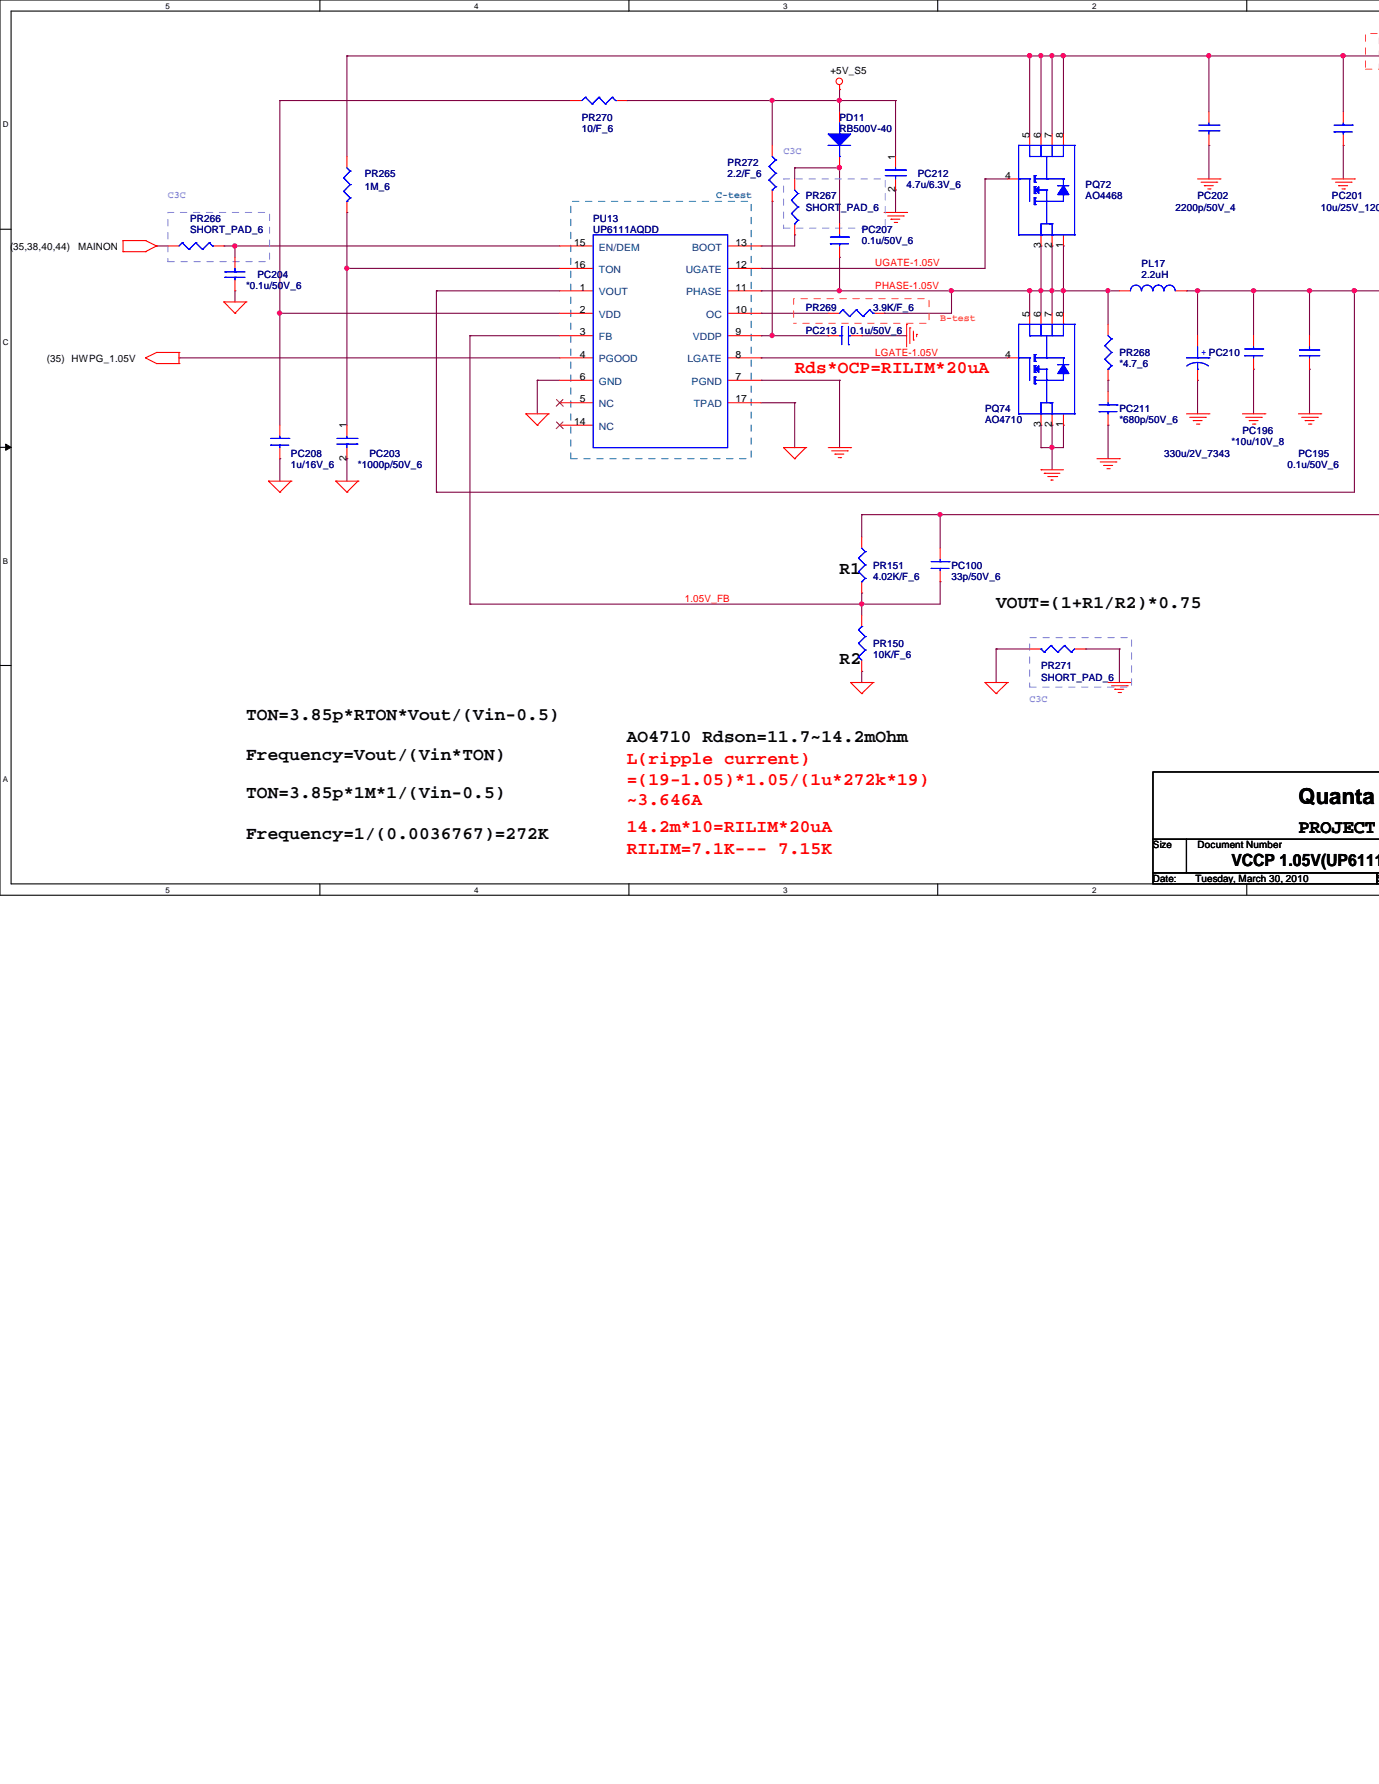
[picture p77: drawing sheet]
<svg xmlns="http://www.w3.org/2000/svg" width="216mm" height="279mm" viewBox="0 0 216 279" stroke-linecap="round" stroke-linejoin="round" font-family="sans-serif">
<defs><g id="words">
<text font-size="3.5" x="203.3" y="125.9">Quanta C</text>
<text font-size="3" x="203.3" y="130.4">PROJECT</text>
<g font-size="2.8" fill="#f00">
<text x="124.4" y="58.4">Rds*OCP=RILIM*20uA</text>
<text x="98.1" y="119.7">L(ripple current)</text>
<text x="98.1" y="122.9">=(19-1.05)*1.05/(1u*272k*19)</text>
<text x="98.1" y="126.1">~3.646A</text>
<text x="98.1" y="130.3">14.2m*10=RILIM*20uA</text>
<text x="98.1" y="133.8">RILIM=7.1K--- 7.15K</text>
</g>
<g font-size="2.8">
<text x="131.4" y="90">R1</text>
<text x="156" y="95.2">VOUT=(1+R1/R2)*0.75</text>
<text x="131.4" y="104">R2</text>
<text x="38.5" y="112.7">TON=3.85p*RTON*Vout/(Vin-0.5)</text>
<text x="38.5" y="119.1">Frequency=Vout/(Vin*TON)</text>
<text x="98.1" y="116.2">AO4710 Rdson=11.7~14.2mOhm</text>
<text x="38.5" y="125">TON=3.85p*1M*1/(Vin-0.5)</text>
<text x="38.5" y="131.4">Frequency=1/(0.0036767)=272K</text>
</g>
<text font-size="2.6" x="192.8" y="135.6">VCCP 1.05V(UP6111A</text>
<g font-size="1.6">
<text x="130" y="11.6">+5V_S5</text>
<text x="161.2" y="21.5" transform="rotate(-90 161.2 21.5)">5</text>
<text x="162.9" y="21.5" transform="rotate(-90 162.9 21.5)">6</text>
<text x="164.7" y="21.5" transform="rotate(-90 164.7 21.5)">7</text>
<text x="166.5" y="21.5" transform="rotate(-90 166.5 21.5)">8</text>
<text x="140.2" y="25.1" transform="rotate(-90 140.2 25.1)">1</text>
<text x="157.4" y="28">4</text>
<text x="140.2" y="30.1" transform="rotate(-90 140.2 30.1)">2</text>
<text x="1.6" y="39.1">(35,38,40,44)</text>
<text x="12.2" y="39.1">MAINON</text>
<text x="89.9" y="38.5">15</text>
<text x="89.9" y="42">16</text>
<text x="115.1" y="42">12</text>
<text x="115.1" y="38.5">13</text>
<text x="162.9" y="38.9" transform="rotate(-90 162.9 38.9)">3</text>
<text x="164.7" y="38.9" transform="rotate(-90 164.7 38.9)">2</text>
<text x="166.5" y="38.9" transform="rotate(-90 166.5 38.9)">1</text>
<text x="90.8" y="45.5">1</text>
<text x="115.1" y="45.5">11</text>
<text x="90.8" y="49">2</text>
<text x="90.8" y="52.5">3</text>
<text x="115.1" y="52.5">9</text>
<text x="115.1" y="49">10</text>
<text x="161.2" y="49.6" transform="rotate(-90 161.2 49.6)">5</text>
<text x="162.9" y="49.6" transform="rotate(-90 162.9 49.6)">6</text>
<text x="164.7" y="49.6" transform="rotate(-90 164.7 49.6)">7</text>
<text x="166.5" y="49.6" transform="rotate(-90 166.5 49.6)">8</text>
<text x="7.3" y="56.6">(35)</text>
<text x="11.2" y="56.6">HWPG_1.05V</text>
<text x="90.8" y="56">4</text>
<text x="90.8" y="59.5">6</text>
<text x="115.1" y="59.5">7</text>
<text x="115.1" y="56">8</text>
<text x="157.4" y="56">4</text>
<text x="90.8" y="63">5</text>
<text x="115.1" y="63">17</text>
<text x="54.3" y="67.1" transform="rotate(-90 54.3 67.1)">1</text>
<text x="89.9" y="66.5">14</text>
<text x="162.9" y="66.9" transform="rotate(-90 162.9 66.9)">3</text>
<text x="164.7" y="66.9" transform="rotate(-90 164.7 66.9)">2</text>
<text x="166.5" y="66.9" transform="rotate(-90 166.5 66.9)">1</text>
<text x="54.3" y="72.2" transform="rotate(-90 54.3 72.2)">2</text>
<text x="180.5" y="132.9">Size</text>
<text x="187.5" y="132.9">Document Number</text>
<text x="180.5" y="138.1">Date:</text>
<text x="187.2" y="138.1">Tuesday, March 30, 2010</text>
<text x="215.6" y="138.1">Sh</text>
</g>
<g font-size="1.6" fill="#000080">
<text x="91.1" y="19">PR270</text>
<text x="91.1" y="20.7">10/F_6</text>
<text x="131.4" y="19">PD11</text>
<text x="131.4" y="20.7">RB500V-40</text>
<text x="57.1" y="27.7">PR265</text>
<text x="57.1" y="29.8">1M_6</text>
<text x="113.9" y="26">PR272</text>
<text x="113.9" y="27.7">2.2/F_6</text>
<text x="141.9" y="29.5">4.7u/6.3V_6</text>
<text x="143.7" y="27.7">PC212</text>
<text x="170" y="29.5">PQ72</text>
<text x="29.8" y="34.7">PR266</text>
<text x="92.9" y="34.7">PU13</text>
<text x="126.2" y="31.2">PR267</text>
<text x="126.2" y="33">SHORT_PAD_6</text>
<text x="170" y="31.2">AO4468</text>
<text x="184" y="33">2200p/50V_4</text>
<text x="187.5" y="31.2">PC202</text>
<text x="206.8" y="33">10u/25V_1206</text>
<text x="208.5" y="31.2">PC201</text>
<text x="29.8" y="36.5">SHORT_PAD_6</text>
<text x="92.9" y="36.5">UP6111AQDD</text>
<text x="134.9" y="36.5">PC207</text>
<text x="134.9" y="38.2">0.1u/50V_6</text>
<text x="178.7" y="41.7">PL17</text>
<text x="38.5" y="45.3">*0.1u/50V_6</text>
<text x="40.3" y="43.5">PC204</text>
<text x="178.7" y="43.5">2.2uH</text>
<text x="126.2" y="52.2">PC213</text>
<text x="126.2" y="48.7">PR269</text>
<text x="133.2" y="52.2">0.1u/50V_6</text>
<text x="136.7" y="48.7">3.9K/F_6</text>
<text x="175.3" y="55.8">PR268</text>
<text x="175.3" y="57.5">*4.7_6</text>
<text x="154.2" y="64.5">PQ74</text>
<text x="175.3" y="64.5">PC211</text>
<text x="45.6" y="71.5">PC208</text>
<text x="57.8" y="71.5">PC203</text>
<text x="154.2" y="66.3">AO4710</text>
<text x="175.3" y="66.3">*680p/50V_6</text>
<text x="182.2" y="71.5">330u/2V_7343</text>
<text x="192.8" y="69.8">*10u/10V_8</text>
<text x="194.5" y="68">PC196</text>
<text x="203.3" y="71.5">PC195</text>
<text x="45.6" y="73.3">1u/16V_6</text>
<text x="56" y="73.3">*1000p/50V_6</text>
<text x="201.5" y="73.3">0.1u/50V_6</text>
<text x="136.7" y="89.1">PR151</text>
<text x="149" y="89.1">PC100</text>
<text x="136.7" y="90.8">4.02K/F_6</text>
<text x="149" y="90.8">33p/50V_6</text>
<text x="136.7" y="101.3">PR150</text>
<text x="136.7" y="103.1">10K/F_6</text>
<text x="163" y="104.8">PR271</text>
<text x="163" y="106.6">SHORT_PAD_6</text>
</g>
<g font-size="1.6" fill="#8080ff">
<text x="122.7" y="24">C3C</text>
<text x="26.3" y="31">C3C</text>
<text x="161.2" y="109.9">C3C</text>
</g>
<text font-size="1.6" fill="#008080" x="112.1" y="31">C-test</text>
<g font-size="1.6" fill="#004080">
<text x="93.8" y="39.2">EN/DEM</text>
<text x="108.4" y="39.2">BOOT</text>
<text x="93.8" y="42.8">TON</text>
<text x="93.8" y="46.3">VOUT</text>
<text x="107.4" y="42.8">UGATE</text>
<text x="107.4" y="46.3">PHASE</text>
<text x="93.8" y="49.8">VDD</text>
<text x="93.8" y="53.3">FB</text>
<text x="108.5" y="53.3">VDDP</text>
<text x="110.6" y="49.8">OC</text>
<text x="93.8" y="56.8">PGOOD</text>
<text x="107.7" y="56.8">LGATE</text>
<text x="93.8" y="60.3">GND</text>
<text x="93.8" y="63.8">NC</text>
<text x="108.3" y="60.3">PGND</text>
<text x="108.6" y="63.8">TPAD</text>
<text x="93.8" y="67.3">NC</text>
</g>
<g font-size="1.6" fill="#f00">
<text x="137" y="41.7">UGATE-1.05V</text>
<text x="137" y="45.2">PHASE-1.05V</text>
<text x="137" y="55.7">LGATE-1.05V</text>
<text x="107.2" y="94.3">1.05V_FB</text>
</g>
<text font-size="1.6" fill="#ff8000" x="147.2" y="50.3">B-test</text>
<text font-size="1.6" fill="#00f" x="188" y="55.5">+ PC210</text>
<g font-size="1.3">
<text x="25.9" y="1.4">5</text>
<text x="74.3" y="1.4">4</text>
<text x="122.6" y="1.4">3</text>
<text x="171" y="1.4">2</text>
<text x=".5" y="19.9">D</text>
<text x=".5" y="54.1">C</text>
<text x=".5" y="88.3">B</text>
<text x=".5" y="122.4">A</text>
<text x="25.9" y="139.8">5</text>
<text x="74.3" y="139.8">4</text>
<text x="122.6" y="139.8">3</text>
<text x="171" y="139.8">2</text>
</g>
</g></defs>
<path d="M215.9 0h-215.9v140.2h215.9M215.9 1.7h-214.2v136.7h214.2" fill="none" stroke="#000" stroke-width=".17"/>
<g fill="#fff">
<path d="M25.9 .2h.7v1.4h-.7z"/>
<path d="M25.9 138.6h.7v1.4h-.7z"/>
</g>
<path d="M50.1 0v1.7M50.1 138.4v1.8" fill="none" stroke="#000" stroke-width=".17"/>
<g fill="#fff">
<path d="M74.3 .2h.6v1.4h-.6z"/>
<path d="M74.3 138.6h.6v1.4h-.6z"/>
</g>
<path d="M98.5 0v1.7M98.5 138.4v1.8" fill="none" stroke="#000" stroke-width=".17"/>
<g fill="#fff">
<path d="M122.6 .2h.7v1.4h-.7z"/>
<path d="M122.6 138.6h.7v1.4h-.7z"/>
</g>
<path d="M146.8 0v1.7M146.8 138.4v1.8" fill="none" stroke="#000" stroke-width=".17"/>
<g fill="#fff">
<path d="M171 .2h.7v1.4h-.7z"/>
<path d="M171 138.6h.7v1.4h-.7z"/>
</g>
<path d="M195.2 0v1.7M195.2 138.4v1.8" fill="none" stroke="#000" stroke-width=".17"/>
<g fill="#fff">
<path d="M.5 18.8h.9v1.4h-.9z"/>
<path d="M.5 53h.9v1.4h-.9z"/>
</g>
<path d="M0 35.9h1.7" fill="none" stroke="#000" stroke-width=".17"/>
<path d="M.5 87.1h.8v1.4h-.8z" fill="#fff"/>
<path d="M0 70.1h1.7" fill="none" stroke="#000" stroke-width=".17"/>
<path d="M.9 69.6l.8 .5-.8 .4z" fill="#000"/>
<path d="M.9 69.6l.8 .5-.8 .4z" fill="none" stroke="#000" stroke-width=".16"/>
<path d="M.5 121.3h.8v1.4h-.8z" fill="#fff"/>
<path d="M0 104.2h1.7" fill="none" stroke="#000" stroke-width=".17"/>
<path d="M154.2 28h.1M154.2 28h3.5M163 38.5h.1M163 38.5v7.1M164.7 38.5h.1M164.7 38.5v7.1h-1.7M163 45.6h.1" fill="none" stroke="#800040" stroke-width=".17"/>
<circle cx="163" cy="45.5" r=".32" fill="#f0f"/>
<circle cx="163" cy="45.5" r=".32" fill="none" stroke="#f0f" stroke-width=".17"/>
<path d="M166.5 38.5h.1M166.5 38.5v7.1h-1.8M164.7 45.6h.1" fill="none" stroke="#800040" stroke-width=".17"/>
<circle cx="164.7" cy="45.5" r=".32" fill="#f0f"/>
<circle cx="164.7" cy="45.5" r=".32" fill="none" stroke="#f0f" stroke-width=".17"/>
<path d="M161.2 45.6h.1M161.2 45.6h1.8" fill="none" stroke="#800040" stroke-width=".17"/>
<circle cx="161.2" cy="45.5" r=".33" fill="#f0f"/>
<circle cx="161.2" cy="45.5" r=".33" fill="none" stroke="#f0f" stroke-width=".17"/>
<path d="M163 8.8h.1M163 8.8h1.7M164.7 45.6h.1M164.7 45.6v3.5M173.5 45.6h.1M173.5 45.6h1.8" fill="none" stroke="#800040" stroke-width=".17"/>
<circle cx="173.5" cy="45.5" r=".32" fill="#f0f"/>
<circle cx="173.5" cy="45.5" r=".32" fill="none" stroke="#f0f" stroke-width=".17"/>
<g fill="none" stroke="#800040" stroke-width=".17">
<path d="M131.4 15.7h.1M131.4 15.7v1.8M164.7 8.8h.1M164.7 8.8v12.2M119.2 38.5h.1M124.4 26.3h.1M124.4 36.8h.1M124.4 26.3v1.7M124.4 36.8v1.7h-5.2M124.4 26.3h7M131.4 26.3h.1M131.4 26.3v8.8"/>
<path d="M119.2 56h.1M119.2 56h38.5"/>
</g>
<circle cx="131.4" cy="26.2" r=".34" fill="#f0f"/>
<circle cx="131.4" cy="26.2" r=".34" fill="none" stroke="#f0f" stroke-width=".17"/>
<path d="M120.9 15.7h.1M120.9 15.7h10.5" fill="none" stroke="#800040" stroke-width=".17"/>
<circle cx="120.9" cy="15.7" r=".32" fill="#f0f"/>
<circle cx="120.9" cy="15.7" r=".32" fill="none" stroke="#f0f" stroke-width=".17"/>
<path d="M189.3 8.8h.1M189.3 8.8h21" fill="none" stroke="#800040" stroke-width=".17"/>
<circle cx="189.2" cy="8.7" r=".33" fill="#f0f"/>
<circle cx="189.2" cy="8.7" r=".33" fill="none" stroke="#f0f" stroke-width=".17"/>
<g fill="none" stroke="#800040" stroke-width=".17">
<path d="M140.2 29.8h.1M140.2 29.8v3.5M43.8 49.1h.1M43.8 49.1h43.8M73.6 52.6h.1M73.6 52.6v42M84.1 59.6h.1M84.1 59.6h3.5M119.2 52.6h.1M119.2 49.1h.1M119.2 52.6h1.7M119.2 49.1h10.5"/>
<path d="M185.8 45.6h.1M185.8 45.6h1.7M43.8 71.8h.1M43.8 71.8v3.6"/>
</g>
<circle cx="43.8" cy="49" r=".33" fill="#f0f"/>
<circle cx="43.8" cy="49" r=".33" fill="none" stroke="#f0f" stroke-width=".17"/>
<path d="M131.4 15.7h.1M131.4 15.7h8.8M196.3 45.6h.1M196.3 45.6v7" fill="none" stroke="#800040" stroke-width=".17"/>
<circle cx="131.4" cy="15.7" r=".33" fill="#f0f"/>
<circle cx="131.4" cy="15.7" r=".33" fill="none" stroke="#f0f" stroke-width=".17"/>
<path d="M210.3 8.8h.1M210.3 8.8v8.7M120.9 31.5h.1M120.9 31.5v21.1M68.3 45.6h.1M68.3 45.6h19.3" fill="none" stroke="#800040" stroke-width=".17"/>
<circle cx="210.3" cy="8.7" r=".34" fill="#f0f"/>
<circle cx="210.3" cy="8.7" r=".34" fill="none" stroke="#f0f" stroke-width=".17"/>
<g fill="none" stroke="#800040" stroke-width=".17">
<path d="M43.8 15.7h.1M43.8 15.7h45.6M54.3 42h.1M54.3 42h33.3M68.3 45.6h.1M68.3 45.6v31.5M119.2 45.6h.1M119.2 42h.1M119.2 45.6h12.2M119.2 42h35M138.4 49.1h.1M138.4 49.1h10.6"/>
<path d="M205 45.6h.1M205 45.6h7M68.3 77.1h.1M68.3 77.1h143.7"/>
</g>
<circle cx="212" cy="45.5" r=".32" fill="#f0f"/>
<circle cx="212" cy="45.5" r=".32" fill="none" stroke="#f0f" stroke-width=".17"/>
<circle cx="205" cy="45.5" r=".33" fill="#f0f"/>
<circle cx="205" cy="45.5" r=".33" fill="none" stroke="#f0f" stroke-width=".17"/>
<g fill="none" stroke="#800040" stroke-width=".17">
<path d="M131.4 14h.1M131.4 14v1.7M140.2 15.7h.1M140.2 15.7v8.8M119.2 59.6h.1M119.2 59.6h12.2M131.4 40.3h.1M131.4 45.6h.1M131.4 40.3v5.3M131.4 45.6h17.6M187.5 45.6h.1M187.5 45.6v7"/>
<path d="M196.3 57.8h.1M196.3 57.8v7"/>
</g>
<circle cx="148.9" cy="45.5" r=".33" fill="#f0f"/>
<circle cx="148.9" cy="45.5" r=".33" fill="none" stroke="#f0f" stroke-width=".17"/>
<circle cx="131.4" cy="45.5" r=".33" fill="#f0f"/>
<circle cx="131.4" cy="45.5" r=".33" fill="none" stroke="#f0f" stroke-width=".17"/>
<path d="M54.3 8.8h.1M54.3 8.8v15.7M35.1 38.5h.1M35.1 38.5h1.7M54.3 42h.1M54.3 42v24.6M149 45.6h.1M149 45.6v3.5M54.3 71.8h.1M54.3 71.8v3.6" fill="none" stroke="#800040" stroke-width=".17"/>
<circle cx="54.3" cy="42" r=".32" fill="#f0f"/>
<circle cx="54.3" cy="42" r=".32" fill="none" stroke="#f0f" stroke-width=".17"/>
<g fill="none" stroke="#800040" stroke-width=".17">
<path d="M43.8 15.7h.1M43.8 15.7v50.9M24.5 38.5h.1M24.5 38.5h1.8M36.8 38.5h.1M36.8 38.5h50.8M36.8 38.5v1.8M210.3 22.8h.1M210.3 22.8v5.2M43.8 49.1h.1M73.6 52.6h.1M73.6 52.6h14"/>
<path d="M84.1 59.6h.1M84.1 59.6v5.2M187.5 59.6h.1M187.5 59.6v5.2M212 45.6h.1M212 45.6v31.5"/>
</g>
<circle cx="36.8" cy="38.5" r=".33" fill="#f0f"/>
<circle cx="36.8" cy="38.5" r=".33" fill="none" stroke="#f0f" stroke-width=".17"/>
<path d="M36.8 45.6h.1M36.8 45.6v1.7M166.5 45.6h.1M166.5 45.6h7M173.5 59.6h.1M173.5 45.6h.1M173.5 45.6v5.2M173.5 59.6v1.7M173.5 66.6h.1M173.5 66.6v5.2" fill="none" stroke="#800040" stroke-width=".17"/>
<circle cx="166.5" cy="45.5" r=".33" fill="#f0f"/>
<circle cx="166.5" cy="45.5" r=".33" fill="none" stroke="#f0f" stroke-width=".17"/>
<path d="M54.3 33.3h.1M54.3 33.3v8.7M28 56h.1M28 56h59.6M131.4 59.6h.1M131.4 59.6v10.5M187.5 45.6h.1M187.5 45.6h8.8" fill="none" stroke="#800040" stroke-width=".17"/>
<circle cx="196.3" cy="45.5" r=".33" fill="#f0f"/>
<circle cx="196.3" cy="45.5" r=".33" fill="none" stroke="#f0f" stroke-width=".17"/>
<circle cx="187.5" cy="45.5" r=".33" fill="#f0f"/>
<circle cx="187.5" cy="45.5" r=".33" fill="none" stroke="#f0f" stroke-width=".17"/>
<path d="M166.5 8.8h.1M166.5 8.8h22.8M189.3 8.8h.1M189.3 8.8v8.7M189.3 22.8h.1M189.3 22.8v5.2" fill="none" stroke="#800040" stroke-width=".17"/>
<circle cx="166.5" cy="8.7" r=".34" fill="#f0f"/>
<circle cx="166.5" cy="8.7" r=".34" fill="none" stroke="#f0f" stroke-width=".17"/>
<path d="M212 45.6h.1M212 45.6h3.9" fill="none" stroke="#800040" stroke-width=".17"/>
<circle cx="212" cy="45.5" r=".32" fill="#f0f"/>
<circle cx="212" cy="45.5" r=".32" fill="none" stroke="#f0f" stroke-width=".17"/>
<path d="M120.9 52.6h8.8M129.7 52.6h.1M134.9 52.6h.1M134.9 52.6h7" fill="none" stroke="#800040" stroke-width=".17"/>
<circle cx="120.9" cy="52.5" r=".33" fill="#f0f"/>
<circle cx="120.9" cy="52.5" r=".33" fill="none" stroke="#f0f" stroke-width=".17"/>
<g fill="none" stroke="#800040" stroke-width=".17">
<path d="M98.1 15.7h.1M98.1 15.7h22.8M120.9 15.7h.1M120.9 15.7v7.1M210.3 8.8h5.6M154.2 28h.1M154.2 28v14M196.3 45.6h.1M196.3 45.6h8.7M205 57.8h.1M205 45.6h.1M205 45.6v7"/>
<path d="M205 57.8v7M163 70.1h.1M163 66.6h.1M163 70.1h3.5M163 66.6v3.5M164.7 66.6h.1M164.7 70.1h.1M164.7 66.6v3.5"/>
</g>
<circle cx="164.7" cy="70.1" r=".33" fill="#f0f"/>
<circle cx="164.7" cy="70.1" r=".33" fill="none" stroke="#f0f" stroke-width=".17"/>
<path d="M54.3 8.8h.1M54.3 8.8h106.9M161.2 8.8h.1M161.2 8.8v12.2M163 8.8h.1M163 8.8v12.2M164.7 70.1h.1M164.7 70.1v3.5M166.5 66.6h.1M166.5 66.6v3.5" fill="none" stroke="#800040" stroke-width=".17"/>
<circle cx="162.9" cy="8.7" r=".33" fill="#f0f"/>
<circle cx="162.9" cy="8.7" r=".33" fill="none" stroke="#f0f" stroke-width=".17"/>
<path d="M161.2 8.8h.1M161.2 8.8h1.8" fill="none" stroke="#800040" stroke-width=".17"/>
<circle cx="161.2" cy="8.7" r=".34" fill="#f0f"/>
<circle cx="161.2" cy="8.7" r=".34" fill="none" stroke="#f0f" stroke-width=".17"/>
<path d="M164.7 8.8h.1M164.7 8.8h1.8M166.5 8.8h.1M166.5 8.8v12.2" fill="none" stroke="#800040" stroke-width=".17"/>
<circle cx="164.7" cy="8.7" r=".33" fill="#f0f"/>
<circle cx="164.7" cy="8.7" r=".33" fill="none" stroke="#f0f" stroke-width=".17"/>
<g fill="none" stroke="#800040" stroke-width=".17">
<path d="M149 45.6h.1M149 45.6h12.2M161.2 45.6h.1M161.2 45.6v3.5M163 45.6h.1M163 45.6v3.5M166.5 45.6h.1M166.5 45.6v3.5M73.6 94.6h.1M73.6 94.6h61.3M134.9 92.9h.1M134.9 94.6h.1"/>
<path d="M134.9 80.6h.1M134.9 80.6v3.5M134.9 92.9v3.5M147.2 80.6h.1M147.2 80.6h68.7M134.9 105.2h.1M134.9 105.2v1.7M156 101.6h.1M156 101.6v5.3M156 101.6h5.2M170 101.6h.1M170 101.6h5.3"/>
<path d="M175.3 101.6h.1M175.3 101.6v5.3"/>
</g>
<circle cx="147.2" cy="80.6" r=".32" fill="#f0f"/>
<circle cx="147.2" cy="80.6" r=".32" fill="none" stroke="#f0f" stroke-width=".17"/>
<path d="M134.9 94.6h.1M147.2 91.1h.1M147.2 91.1v3.5h-12.3" fill="none" stroke="#800040" stroke-width=".17"/>
<circle cx="134.9" cy="94.6" r=".33" fill="#f0f"/>
<circle cx="134.9" cy="94.6" r=".33" fill="none" stroke="#f0f" stroke-width=".17"/>
<path d="M119.2 63.1h5.2M124.4 63.1h.1M124.4 63.1v7M134.9 80.6h.1M134.9 80.6h12.3M147.2 80.6h.1M147.2 80.6v5.3" fill="none" stroke="#800040" stroke-width=".17"/>
<g fill="none" stroke="#f00" stroke-width=".17">
<path d="M131.4 14h.1M131.4 13.3v.7M19.3 39.4h.1M19.3 37.7h.1M19.3 37.7h3.5M19.3 39.4h3.5M19.3 37.7v1.7M22.8 37.7h.1M22.8 39.4h.1M22.8 37.7l1.7 .8M24.5 38.5h.1M24.5 38.5l-1.7 .9"/>
<path d="M26.3 38.5h1.7M33.3 38.5h1.8M138.4 33.3h3.5M139 33.8h2.4M139.5 34.3h.1M139.5 34.3h1.4M140 34.8h.4M140.4 34.8h.1M141.4 33.8h.1M141.9 33.3h.1M157.7 28h1.8M161.2 21v1.8"/>
<path d="M163 21v1.8M163 36.8v1.7M164.7 21v1.8M164.7 36.8v1.7M166.5 21v1.8M166.5 36.8v1.7M187.5 28h3.5M188 28.5h2.5M188.6 29.1h.1M188.6 29.1h1.3M189.1 29.6h.3M189.4 29.6h.1"/>
<path d="M190.5 28.5h.1M191 28h.1M208.5 28h3.5M209.1 28.5h2.4M209.6 29.1h.1M209.6 29.1h1.4M210.1 29.6h.4M210.5 29.6h.1M211.5 28.5h.1M212 28h.1M22.8 56h.1M22.8 56l1.7 .9"/>
<path d="M24.5 55.2h.1M24.5 56.9h.1M24.5 55.2l-1.7 .8M24.5 55.2h3.5M24.5 56.9h3.5M28 55.2h.1M28 56.9h.1M28 55.2v1.7M35.1 47.3h.1M35.1 47.3h3.4M35.1 47.3l1.7 1.8M36.8 49.1h.1"/>
<path d="M38.5 47.3h.1M38.5 47.3l-1.7 1.8M141.9 50.8h.1M141.9 50.8v3.5M142.5 51.4h.1M142.5 51.4v2.4M143 53.3h.1M143 51.9v1.4M143.5 52.4h.1M143.5 52.4v.3M175.3 45.6h1.7M184 45.6h1.8"/>
<path d="M187.5 52.6v1.7M187.5 57.8v1.8M196.3 52.6v1.7M196.3 56v1.8M42 75.4h.1M42 75.4h3.6M42 75.4l1.8 1.7M43.8 77.1h.1M43.8 66.6v1.7M43.8 70.1v1.7M45.6 75.4h.1M45.6 75.4l-1.8 1.7"/>
<path d="M52.6 75.4h.1M52.6 75.4h3.4M52.6 75.4l1.7 1.7M54.3 77.1h.1M56 75.4h.1M56 75.4l-1.7 1.7M82.3 64.8h.1M82.3 64.8h3.6M82.3 64.8l1.8 1.8M84.1 66.6h.1M85.9 64.8h.1M85.9 64.8l-1.8 1.8"/>
<path d="M122.7 70.1h.1M122.7 70.1h3.5M122.7 70.1l1.7 1.7M124.4 71.8h.1M126.2 70.1h.1M126.2 70.1l-1.8 1.7M129.7 70.1h3.5M130.2 70.6h2.5M130.7 71.1h.1M130.7 71.1h1.4M131.2 71.7h.4M131.6 71.7h.1"/>
<path d="M132.7 70.6h.1M133.2 70.1h.1M163 73.6h.1M163 73.6h3.5M163.5 74.1h.1M163.5 74.1h2.4M164 74.6h1.4M164.5 75.2h.1M164.5 75.2h.4M165.4 74.6h.1M171.7 71.8h3.6M172.3 72.3h2.4"/>
<path d="M172.8 72.9h.1M172.8 72.9h1.4M173.3 73.4h.4M173.5 61.3v1.8M173.5 64.8v1.8M173.7 73.4h.1M174.7 72.3h.1M175.3 71.8h.1M185.8 64.8h3.5M186.3 65.4h2.4M186.8 65.9h.1M186.8 65.9h1.4"/>
<path d="M187.3 66.4h.4M187.7 66.4h.1M188.7 65.4h.1M189.3 64.8h.1M194.5 64.8h3.5M195 65.4h2.5M195.6 65.9h.1M195.6 65.9h1.4M196.1 66.4h.4M196.5 66.4h.1M197.5 65.4h.1M198 64.8h.1"/>
<path d="M203.3 64.8h3.5M203.8 65.4h2.4M204.3 65.9h.1M204.3 65.9h1.4M204.9 66.4h.3M205.2 66.4h.1M206.2 65.4h.1M206.8 64.8h.1M133.2 106.9h.1M133.2 106.9h3.5M133.2 106.9l1.7 1.7M134.9 108.6h.1"/>
<path d="M136.7 106.9h.1M136.7 106.9l-1.8 1.7M154.2 106.9h.1M154.2 106.9h3.5M154.2 106.9l1.8 1.7M156 108.6h.1M157.7 106.9h.1M157.7 106.9l-1.7 1.7M173.5 106.9h3.5M174 107.4h2.5M174.5 108h.1M174.5 108h1.4"/>
<path d="M175 108.5h.4M175.4 108.5h.1M176.5 107.4h.1M177 106.9h.1"/>
<circle cx="131.4" cy="12.7" r=".51"/>
</g>
<path d="M180.5 131.4h5.3v5.3h-5.3zM180.5 136.7h35.1v1.7h-35.1zM215.9 120.9h-35.4v10.5h35.4h-30.1v5.3h30.1h-.3v1.7h.3" fill="none" stroke="#000" stroke-width=".17"/>
<path d="M213.8 10.8h2.1M215.9 5.2h-2.1v5.6" fill="none" stroke="#ff8000" stroke-width=".16" stroke-dasharray="1 1 1 1 1 1 1 1"/>
<path d="M124.2 46.8h21.3v3.8h-21.3z" fill="none" stroke="#ff8000" stroke-width=".16" stroke-dasharray="1 1 1 1 1 1 1 1" stroke-dashoffset="11546.4"/>
<path d="M89.4 31.5h28.2v40.3h-28.2z" fill="none" stroke="#0080c0" stroke-width=".16" stroke-dasharray="1 1 1 1 1 1 1 1"/>
<path d="M26.3 33.3h15.9v7.7h-15.9zM122.7 28h15.9v7.7h-15.9zM161.2 99.9h16v7.7h-16z" fill="none" stroke="#8080ff" stroke-width=".16" stroke-dasharray="1 1 1 1 1 1 1 1"/>
<g fill="none" stroke="#00f" stroke-width=".17">
<path d="M28.5 38h.1M28.5 38l-.5 .5M28.5 38l1.1 1.1M29.6 39.1h.1M30.6 38h.1M30.6 38l-1 1.1M30.6 38l1.1 1.1M31.7 39.1h.1M32.8 38h.1M32.8 38l-1.1 1.1M32.8 38l.5 .5M33.3 38.5h.1"/>
<path d="M177 45.6a.85 .85 0 0 1 .8-.9 .85 .85 0 0 1 .9 .9M178.7 45.6a.87 .87 0 0 1 .9-.9 .87 .87 0 0 1 .9 .9M180.5 45.6a.85 .85 0 0 1 .9-.9 .85 .85 0 0 1 .8 .9M182.2 45.6a.87 .87 0 0 1 .9-.9 .87 .87 0 0 1 .9 .9M185.8 56h3.5M187.5 57.8h.1M187.5 56h.1M187.5 56.8l1.1 .2 .6 .3M187.5 56.8l-1.1 .2-.6 .3M187.5 54.3v1.7M187.5 56.8v1M189.3 56h.1"/>
<path d="M194.9 55.7h.1M194.9 54.7h2.8M194.9 55.7h2.8M196.3 55.7h.1M196.3 54.7h.1M196.3 54.3v.4M196.3 55.7v.3M197.7 54.7h.1M42.4 69.7h.1M42.4 69.7h2.8M42.4 68.7h2.8M43.8 68.7h.1"/>
<path d="M43.8 69.7h.1M43.8 68.3v.4M43.8 69.7v.4M45.2 68.7h.1M172.1 64.5h.1M172.1 64.5h2.8M172.1 63.4h2.8M173.5 63.4h.1M173.5 64.5h.1M173.5 63.1v.3M173.5 64.5v.3M174.9 63.4h.1"/>
</g>
<path d="M166.5 29.1l.8 1.4h-1.7z" fill="#00f"/>
<path d="M166.5 29.1l.8 1.4h-1.7z" fill="none" stroke="#00f" stroke-width=".17"/>
<path d="M162.1 29.8l.5-.5v1z" fill="#00f"/>
<g fill="none" stroke="#00f" stroke-width=".17">
<path d="M159.5 28h.1M159.5 22.8h.1M159.5 36.8h.1M159.5 28h1.7M159.5 36.8h8.7M159.5 22.8h8.7M159.5 22.8v14M161.2 28h.1M161.2 24.5h.1M161.2 22.8v1.7M161.2 28v3.5M161.9 31h.1"/>
<path d="M161.9 29.3h.1M161.9 27.5h.1M161.9 27.5v1h.2M161.9 29.3v1h.2M161.9 31v1h.2M161.9 31h.2M161.9 29.3h.2M161.9 27.5h.2M162.1 29.8l.5-.5v1zM162.1 32h.1M162.1 31h.1M162.1 30.3h.1"/>
<path d="M162.1 29.3h.1M162.1 28.5h.1M162.1 27.5h.1M162.1 31.5h.1M162.1 28h4.4M162.1 27.5v1M162.1 29.3v1M162.1 31v1M162.6 29.8h.1M162.6 29.8h1.3M163 36.8h.1M163 24.5h.1"/>
<path d="M163 22.8v1.7M163.9 28h.1M163.9 31.5h.1M163.9 29.8h.1M163.9 24.5v3.5M163.9 29.8v5.3M164.4 35.1h.1M164.5 35.1h.1M164.7 36.8h.1M164.7 24.5h.1M164.7 35.1h.1M164.7 35.1h-1.7v1.7"/>
<path d="M164.7 22.8v1.7M164.7 35.1v1.7M165.6 29.1h.1M165.6 29.1h1.7M166.5 30.5h.1M166.5 28h.1M166.5 22.8h.1M166.5 22.8v1.7h-5.3M166.5 28v1.1M166.5 30.5v1h-4.4M168.2 36.8h.1M168.2 22.8h.1"/>
<path d="M168.2 22.8v14"/>
</g>
<path d="M166.5 29.1l.8 1.4h-1.7z" fill="#00f"/>
<path d="M166.5 29.1l.8 1.4h-1.7z" fill="none" stroke="#00f" stroke-width=".17"/>
<path d="M162.1 29.8l.5-.5v1z" fill="#00f"/>
<g fill="none" stroke="#00f" stroke-width=".17">
<path d="M92.9 36.8h21v33.3h-21zM159.5 28h.1M159.5 22.8h.1M159.5 36.8h.1M159.5 28h1.7M159.5 36.8h8.7M159.5 22.8h8.7M159.5 22.8v14M161.2 28h.1M161.2 24.5h.1M161.2 22.8v1.7M161.2 28v3.5"/>
<path d="M161.9 31h.1M161.9 29.3h.1M161.9 27.5h.1M161.9 27.5v1h.2M161.9 29.3v1h.2M161.9 31v1h.2M161.9 31h.2M161.9 29.3h.2M161.9 27.5h.2M162.1 29.8l.5-.5v1zM162.1 32h.1M162.1 31h.1"/>
<path d="M162.1 30.3h.1M162.1 29.3h.1M162.1 28.5h.1M162.1 27.5h.1M162.1 31.5h.1M162.1 28h4.4M162.1 27.5v1M162.1 29.3v1M162.1 31v1M162.6 29.8h.1M162.6 29.8h1.3M163 36.8h.1"/>
<path d="M163 24.5h.1M163 22.8v1.7M163.9 28h.1M163.9 31.5h.1M163.9 29.8h.1M163.9 24.5v3.5M163.9 29.8v5.3M164.4 35.1h.1M164.5 35.1h.1M164.7 36.8h.1M164.7 24.5h.1M164.7 35.1h.1"/>
<path d="M164.7 35.1h-1.7v1.7M164.7 22.8v1.7M164.7 35.1v1.7M165.6 29.1h.1M165.6 29.1h1.7M166.5 30.5h.1M166.5 28h.1M166.5 22.8h.1M166.5 22.8v1.7h-5.3M166.5 28v1.1M166.5 30.5v1h-4.4M168.2 36.8h.1"/>
<path d="M168.2 22.8h.1M168.2 22.8v14M35.2 42.6h.1M35.2 43.4h.1M35.2 42.6h3.2M35.2 43.4h3.2M36.8 43.4h.1M36.8 42.6h.1M36.8 42v.6M36.8 43.4v.4M131.4 52.6h.4M131.8 51.1h.1"/>
<path d="M131.8 52.6h.1M131.8 51.1v2.9M132.8 52.6h.1M132.8 54h.1M132.8 52.6h.4M132.8 51.1v2.9M52.7 69.6h3.2M52.7 68.7h3.2M54.3 68.7h.1M54.3 69.6h.1M54.3 68.3v.4M54.3 69.6v.5"/>
<path d="M55.9 69.6h.1M55.9 68.7h.1"/>
</g>
<g fill="none" stroke="#f00" stroke-width=".17">
<path d="M131.4 17.5v1.8M87.6 38.5h5.3M113.9 38.5h5.3M131.4 24.5v1.8M36.8 40.3v1.7M36.8 43.8v1.8M87.6 52.6h5.3M87.6 42h5.3M87.6 45.6h5.3M87.6 49.1h5.3M87.6 56h5.3M87.6 59.6h5.3"/>
<path d="M113.9 52.6h5.3M113.9 42h5.3M113.9 45.6h5.3M113.9 49.1h5.3M113.9 56h5.3M113.9 59.6h5.3M129.7 52.6h1.7M133.2 52.6h1.7M54.3 66.6v1.7M54.3 70.1v1.7M87.6 63.1h5.3M87.6 66.6h5.3"/>
<path d="M113.9 63.1h5.3"/>
</g>
<path d="M87.1 62.6l1.1 1M87.1 66.1l1.1 1M88.1 62.6l-1 1M88.1 66.1l-1 1" fill="none" stroke="#804000" stroke-width=".16"/>
<path d="M129.7 21h3.5l-1.8 1.8z" fill="#00f"/>
<path d="M131.4 19.3v1.7M129.7 21h3.5l-1.8 1.8zM129.7 22.8h.1M129.7 22.8h3.5M131.4 21h.1M131.4 24.5h.1M131.4 22.8v1.7" fill="none" stroke="#00f" stroke-width=".17"/>
<path d="M129.7 21h3.5l-1.8 1.8z" fill="#00f"/>
<g fill="none" stroke="#00f" stroke-width=".17">
<path d="M131.4 19.3v1.7M208.9 19.6h2.8M210.3 19.6h.1M210.3 19.3v.3M211.7 19.6h.1M129.7 21h3.5l-1.8 1.8zM129.7 22.8h.1M129.7 22.8h3.5M131.4 21h.1M131.4 24.5h.1M131.4 22.8v1.7M208.9 20.7h.1"/>
<path d="M208.9 20.7h2.8M210.3 20.7h.1M210.3 20.7v.3M173 54.1h.1M173 56.3h.1M173 54.1l1 1.1M173 56.3l1 1M173.5 57.8h.1M173.5 52.6l.5 .5M174 53.1h.1M174 55.2h.1M174 57.3h.1"/>
<path d="M174 53.1l-1 1M174 55.2l-1 1.1M174 57.3l-.5 .5M134.4 98.6h.1M134.4 98.6l1.1 1.1M134.9 98.1h.1M134.9 98.1l-.5 .5M135.5 99.7h.1M135.5 99.7l-1.1 1.1M145.8 89h.1M145.8 89h2.8M145.8 88h2.8"/>
<path d="M147.2 88h.1M147.2 89h.1M147.2 87.6v.4M147.2 89v.4M148.6 88h.1M134.4 102.9h.1M134.4 100.8h.1M134.4 102.9l.5 .5M134.4 100.8l1.1 1M135.5 101.8h.1M135.5 101.8l-1.1 1.1"/>
</g>
<g fill="none" stroke="#f00" stroke-width=".17">
<path d="M210.3 17.5v1.8M210.3 21v1.8M157.7 56h1.8M161.2 49.1v1.7M163 49.1v1.7M164.7 49.1v1.7M166.5 49.1v1.7M173.5 50.8v1.8M173.5 57.8v1.8M163 64.8v1.8M164.7 64.8v1.8M166.5 64.8v1.8"/>
<path d="M134.9 96.4v1.7M147.2 85.9v1.7M147.2 89.4v1.7M134.9 103.4v1.8"/>
</g>
<path d="M166.5 57.1l.8 1.4h-1.7z" fill="#00f"/>
<path d="M166.5 57.1l.8 1.4h-1.7z" fill="none" stroke="#00f" stroke-width=".17"/>
<path d="M162.6 57.3v1l-.5-.5z" fill="#00f"/>
<g fill="none" stroke="#00f" stroke-width=".17">
<path d="M159.5 56h.1M159.5 50.8h.1M159.5 56h1.7M159.5 50.8h8.7M159.5 50.8v14M161.2 56h.1M161.2 52.6h.1M161.2 50.8v1.8M161.2 56v3.6M161.9 59.1h.1M161.9 57.3h.1M161.9 55.5h.1"/>
<path d="M161.9 55.5v1.1h.2M161.9 57.3v1h.2M161.9 59.1v1h.2M161.9 59.1h.2M161.9 57.3h.2M161.9 55.5h.2M162.1 59.1h.1M162.1 58.3h.1M162.1 57.3h.1M162.1 56.6h.1M162.1 55.5h.1M162.1 59.6h.1"/>
<path d="M162.1 56h4.4M162.1 55.5v1.1M162.1 57.3v1M162.1 59.1v1M162.6 57.3v1l-.5-.5zM162.6 57.8h.1M162.6 57.8h1.3M163 52.6h.1M163 50.8v1.8M163.9 56h.1M163.9 59.6h.1M163.9 57.8h.1"/>
<path d="M163.9 52.6v3.4M163.9 57.8v5.3M164.7 52.6h.1M164.7 50.8v1.8M165.6 57.1h.1M165.6 57.1h1.7M166.5 58.5h.1M166.5 56h.1M166.5 50.8h.1M166.5 50.8v1.8h-5.3M166.5 56v1.1M166.5 58.5v1.1h-4.4"/>
<path d="M168.2 50.8h.1M168.2 50.8v14M159.5 64.8h.1M159.5 64.8h8.7M162.1 60.1h.1M163 64.8h.1M164.4 63.1h.1M164.5 63.1h.1M164.7 64.8h.1M164.7 63.1h.1M164.7 63.1h-1.7v1.7M164.7 63.1v1.7"/>
<path d="M168.2 64.8h.1"/>
</g>
<path d="M166.5 57.1l.8 1.4h-1.7z" fill="#00f"/>
<path d="M166.5 57.1l.8 1.4h-1.7z" fill="none" stroke="#00f" stroke-width=".17"/>
<path d="M162.6 57.3v1l-.5-.5z" fill="#00f"/>
<g fill="none" stroke="#00f" stroke-width=".17">
<path d="M91.7 15.2h.1M91.7 15.2l-.6 .5M91.7 15.2l1 1.1M92.7 16.3h.1M93.8 15.2h.1M93.8 15.2l-1.1 1.1M93.8 15.2l1 1.1M94.8 16.3h.1M95.8 15.2h.1M95.8 15.2l-1 1.1M95.8 15.2l.6 .5M96.4 15.7h.1"/>
<path d="M187.7 19.6h3.1M189.3 19.6h.1M189.3 19.3v.3M190.8 19.6h.1M53.8 27.9h.1M53.8 30h.1M53.8 27.9l1 1M53.8 30l1 1M54.3 31.5h.1M54.3 26.3l.5 .5M54.8 26.8h.1M54.8 28.9h.1"/>
<path d="M54.8 31h.1M54.8 26.8l-1 1.1M54.8 28.9l-1 1.1M54.8 31l-.5 .5M120.4 26.1h.1M120.4 28.2h.1M120.4 26.1l1.1 1M120.4 28.2l1.1 1.1M120.9 29.8h.1M120.9 24.5l.6 .6M121.5 25.1h.1M121.5 27.1h.1"/>
<path d="M121.5 29.3h.1M121.5 25.1l-1.1 1M121.5 27.1l-1.1 1.1M121.5 29.3l-.6 .5M123.9 31.4h.1M123.9 33.4h.1M123.9 31.4l1 1M123.9 33.4l1 1.1M124.4 35.1h.1M124.4 29.8l.5 .5M124.9 30.3h.1M124.9 32.4h.1"/>
<path d="M124.9 34.5h.1M124.9 30.3l-1 1.1M124.9 32.4l-1 1M124.9 34.5l-.5 .6M130 38.2h.1M130 37.1h2.8M130 38.2h2.8M131.4 38.2h.1M131.4 37.1h.1M131.4 36.8v.3M131.4 38.2v.3M132.8 37.1h.1"/>
<path d="M138.6 27.5h3.2M138.6 26.6h3.2M140.2 26.6h.1M140.2 27.5h.1M140.2 26.3v.3M140.2 27.5v.5M141.8 27.5h.1M141.8 26.6h.1M187.7 20.5h3.1M189.3 20.5h.1M189.3 20.5v.5M190.8 20.5h.1"/>
<path d="M132 48.5h.1M132 48.5l-.6 .6M132 48.5l1 1.1M133 49.6h.1M134.1 48.5h.1M134.1 48.5l-1.1 1.1M134.1 48.5l1 1.1M135.1 49.6h.1M136.1 48.5h.1M136.1 48.5l-1 1.1M136.1 48.5l.6 .6M136.7 49.1h.1"/>
<path d="M159.5 56h.1M159.5 50.8h.1M159.5 56h1.7M159.5 50.8h8.7M159.5 50.8v14M161.2 56h.1M161.2 52.6h.1M161.2 50.8v1.8M161.2 56v3.6M161.9 59.1h.1M161.9 57.3h.1M161.9 55.5h.1"/>
<path d="M161.9 55.5v1.1h.2M161.9 57.3v1h.2M161.9 59.1v1h.2M161.9 59.1h.2M161.9 57.3h.2M161.9 55.5h.2M162.1 59.1h.1M162.1 58.3h.1M162.1 57.3h.1M162.1 56.6h.1M162.1 55.5h.1M162.1 59.6h.1"/>
<path d="M162.1 56h4.4M162.1 55.5v1.1M162.1 57.3v1M162.1 59.1v1M162.6 57.3v1l-.5-.5zM162.6 57.8h.1M162.6 57.8h1.3M163 52.6h.1M163 50.8v1.8M163.9 56h.1M163.9 59.6h.1M163.9 57.8h.1"/>
<path d="M163.9 52.6v3.4M163.9 57.8v5.3M164.7 52.6h.1M164.7 50.8v1.8M165.6 57.1h.1M165.6 57.1h1.7M166.5 58.5h.1M166.5 56h.1M166.5 50.8h.1M166.5 50.8v1.8h-5.3M166.5 56v1.1M166.5 58.5v1.1h-4.4"/>
<path d="M168.2 50.8h.1M168.2 50.8v14M203.5 54.8h.1M203.5 55.7h.1M203.5 54.8h3.1M203.5 55.7h3.1M205 55.7h.1M205 54.8h.1M205 54.3v.5M205 55.7v.3M159.5 64.8h.1M159.5 64.8h8.7"/>
<path d="M162.1 60.1h.1M163 64.8h.1M164.4 63.1h.1M164.5 63.1h.1M164.7 64.8h.1M164.7 63.1h.1M164.7 63.1h-1.7v1.7M164.7 63.1v1.7M168.2 64.8h.1M134.4 87.4h.1M134.4 89.5h.1M134.4 87.4l1.1 1.1"/>
<path d="M134.4 89.5l1.1 1.1M134.9 91.1h.1M134.9 85.9l.6 .5M135.5 86.4h.1M135.5 88.5h.1M135.5 90.6h.1M135.5 86.4l-1.1 1M135.5 88.5l-1.1 1M135.5 90.6l-.6 .5M163 101.6h.1M163 101.6l.5 .6M163.5 102.2h.1"/>
<path d="M164.5 101.1h.1M164.5 101.1l1.1 1.1M164.5 101.1l-1 1.1M165.6 102.2h.1M166.7 101.1h.1M166.7 101.1l1 1.1M166.7 101.1l-1.1 1.1M167.7 102.2h.1M168.2 101.6l-.5 .6"/>
</g>
<g fill="none" stroke="#f00" stroke-width=".17">
<path d="M89.4 15.7h1.7M96.4 15.7h1.7M189.3 17.5v1.8M54.3 24.5v1.8M54.3 31.5v1.8M120.9 22.8v1.7M120.9 29.8v1.7M124.4 28v1.8M124.4 35.1v1.7M131.4 35.1v1.7M131.4 38.5v1.8M140.2 24.5v1.8"/>
<path d="M140.2 28v1.8M189.3 21v1.8M129.7 49.1h1.7M136.7 49.1h1.7M205 52.6v1.7M205 56v1.8M134.9 84.1v1.8M134.9 91.1v1.8M161.2 101.6h1.8M168.2 101.6h1.8"/>
</g>
<circle cx="163" cy="45.5" r=".32" fill="#f0f"/>
<circle cx="163" cy="45.5" r=".32" fill="none" stroke="#f0f" stroke-width=".17"/>
<circle cx="164.7" cy="45.5" r=".32" fill="#f0f"/>
<circle cx="164.7" cy="45.5" r=".32" fill="none" stroke="#f0f" stroke-width=".17"/>
<circle cx="161.2" cy="45.5" r=".33" fill="#f0f"/>
<circle cx="161.2" cy="45.5" r=".33" fill="none" stroke="#f0f" stroke-width=".17"/>
<circle cx="173.5" cy="45.5" r=".32" fill="#f0f"/>
<circle cx="173.5" cy="45.5" r=".32" fill="none" stroke="#f0f" stroke-width=".17"/>
<circle cx="131.4" cy="26.2" r=".34" fill="#f0f"/>
<circle cx="131.4" cy="26.2" r=".34" fill="none" stroke="#f0f" stroke-width=".17"/>
<circle cx="120.9" cy="15.7" r=".32" fill="#f0f"/>
<circle cx="120.9" cy="15.7" r=".32" fill="none" stroke="#f0f" stroke-width=".17"/>
<circle cx="189.2" cy="8.7" r=".33" fill="#f0f"/>
<circle cx="189.2" cy="8.7" r=".33" fill="none" stroke="#f0f" stroke-width=".17"/>
<circle cx="43.8" cy="49" r=".33" fill="#f0f"/>
<circle cx="43.8" cy="49" r=".33" fill="none" stroke="#f0f" stroke-width=".17"/>
<circle cx="131.4" cy="15.7" r=".33" fill="#f0f"/>
<circle cx="131.4" cy="15.7" r=".33" fill="none" stroke="#f0f" stroke-width=".17"/>
<circle cx="210.3" cy="8.7" r=".34" fill="#f0f"/>
<circle cx="210.3" cy="8.7" r=".34" fill="none" stroke="#f0f" stroke-width=".17"/>
<circle cx="212" cy="45.5" r=".32" fill="#f0f"/>
<circle cx="212" cy="45.5" r=".32" fill="none" stroke="#f0f" stroke-width=".17"/>
<circle cx="205" cy="45.5" r=".33" fill="#f0f"/>
<circle cx="205" cy="45.5" r=".33" fill="none" stroke="#f0f" stroke-width=".17"/>
<circle cx="148.9" cy="45.5" r=".33" fill="#f0f"/>
<circle cx="148.9" cy="45.5" r=".33" fill="none" stroke="#f0f" stroke-width=".17"/>
<circle cx="131.4" cy="45.5" r=".33" fill="#f0f"/>
<circle cx="131.4" cy="45.5" r=".33" fill="none" stroke="#f0f" stroke-width=".17"/>
<circle cx="54.3" cy="42" r=".32" fill="#f0f"/>
<circle cx="54.3" cy="42" r=".32" fill="none" stroke="#f0f" stroke-width=".17"/>
<circle cx="36.8" cy="38.5" r=".33" fill="#f0f"/>
<circle cx="36.8" cy="38.5" r=".33" fill="none" stroke="#f0f" stroke-width=".17"/>
<circle cx="166.5" cy="45.5" r=".33" fill="#f0f"/>
<circle cx="166.5" cy="45.5" r=".33" fill="none" stroke="#f0f" stroke-width=".17"/>
<circle cx="196.3" cy="45.5" r=".33" fill="#f0f"/>
<circle cx="196.3" cy="45.5" r=".33" fill="none" stroke="#f0f" stroke-width=".17"/>
<circle cx="187.5" cy="45.5" r=".33" fill="#f0f"/>
<circle cx="187.5" cy="45.5" r=".33" fill="none" stroke="#f0f" stroke-width=".17"/>
<circle cx="166.5" cy="8.7" r=".34" fill="#f0f"/>
<circle cx="166.5" cy="8.7" r=".34" fill="none" stroke="#f0f" stroke-width=".17"/>
<circle cx="212" cy="45.5" r=".32" fill="#f0f"/>
<circle cx="212" cy="45.5" r=".32" fill="none" stroke="#f0f" stroke-width=".17"/>
<circle cx="120.9" cy="52.5" r=".33" fill="#f0f"/>
<circle cx="120.9" cy="52.5" r=".33" fill="none" stroke="#f0f" stroke-width=".17"/>
<circle cx="164.7" cy="70.1" r=".33" fill="#f0f"/>
<circle cx="164.7" cy="70.1" r=".33" fill="none" stroke="#f0f" stroke-width=".17"/>
<circle cx="162.9" cy="8.7" r=".33" fill="#f0f"/>
<circle cx="162.9" cy="8.7" r=".33" fill="none" stroke="#f0f" stroke-width=".17"/>
<circle cx="161.2" cy="8.7" r=".34" fill="#f0f"/>
<circle cx="161.2" cy="8.7" r=".34" fill="none" stroke="#f0f" stroke-width=".17"/>
<circle cx="164.7" cy="8.7" r=".33" fill="#f0f"/>
<circle cx="164.7" cy="8.7" r=".33" fill="none" stroke="#f0f" stroke-width=".17"/>
<circle cx="147.2" cy="80.6" r=".32" fill="#f0f"/>
<circle cx="147.2" cy="80.6" r=".32" fill="none" stroke="#f0f" stroke-width=".17"/>
<circle cx="134.9" cy="94.6" r=".33" fill="#f0f"/>
<circle cx="134.9" cy="94.6" r=".33" fill="none" stroke="#f0f" stroke-width=".17"/>
<use href="#words"/>
</svg>
